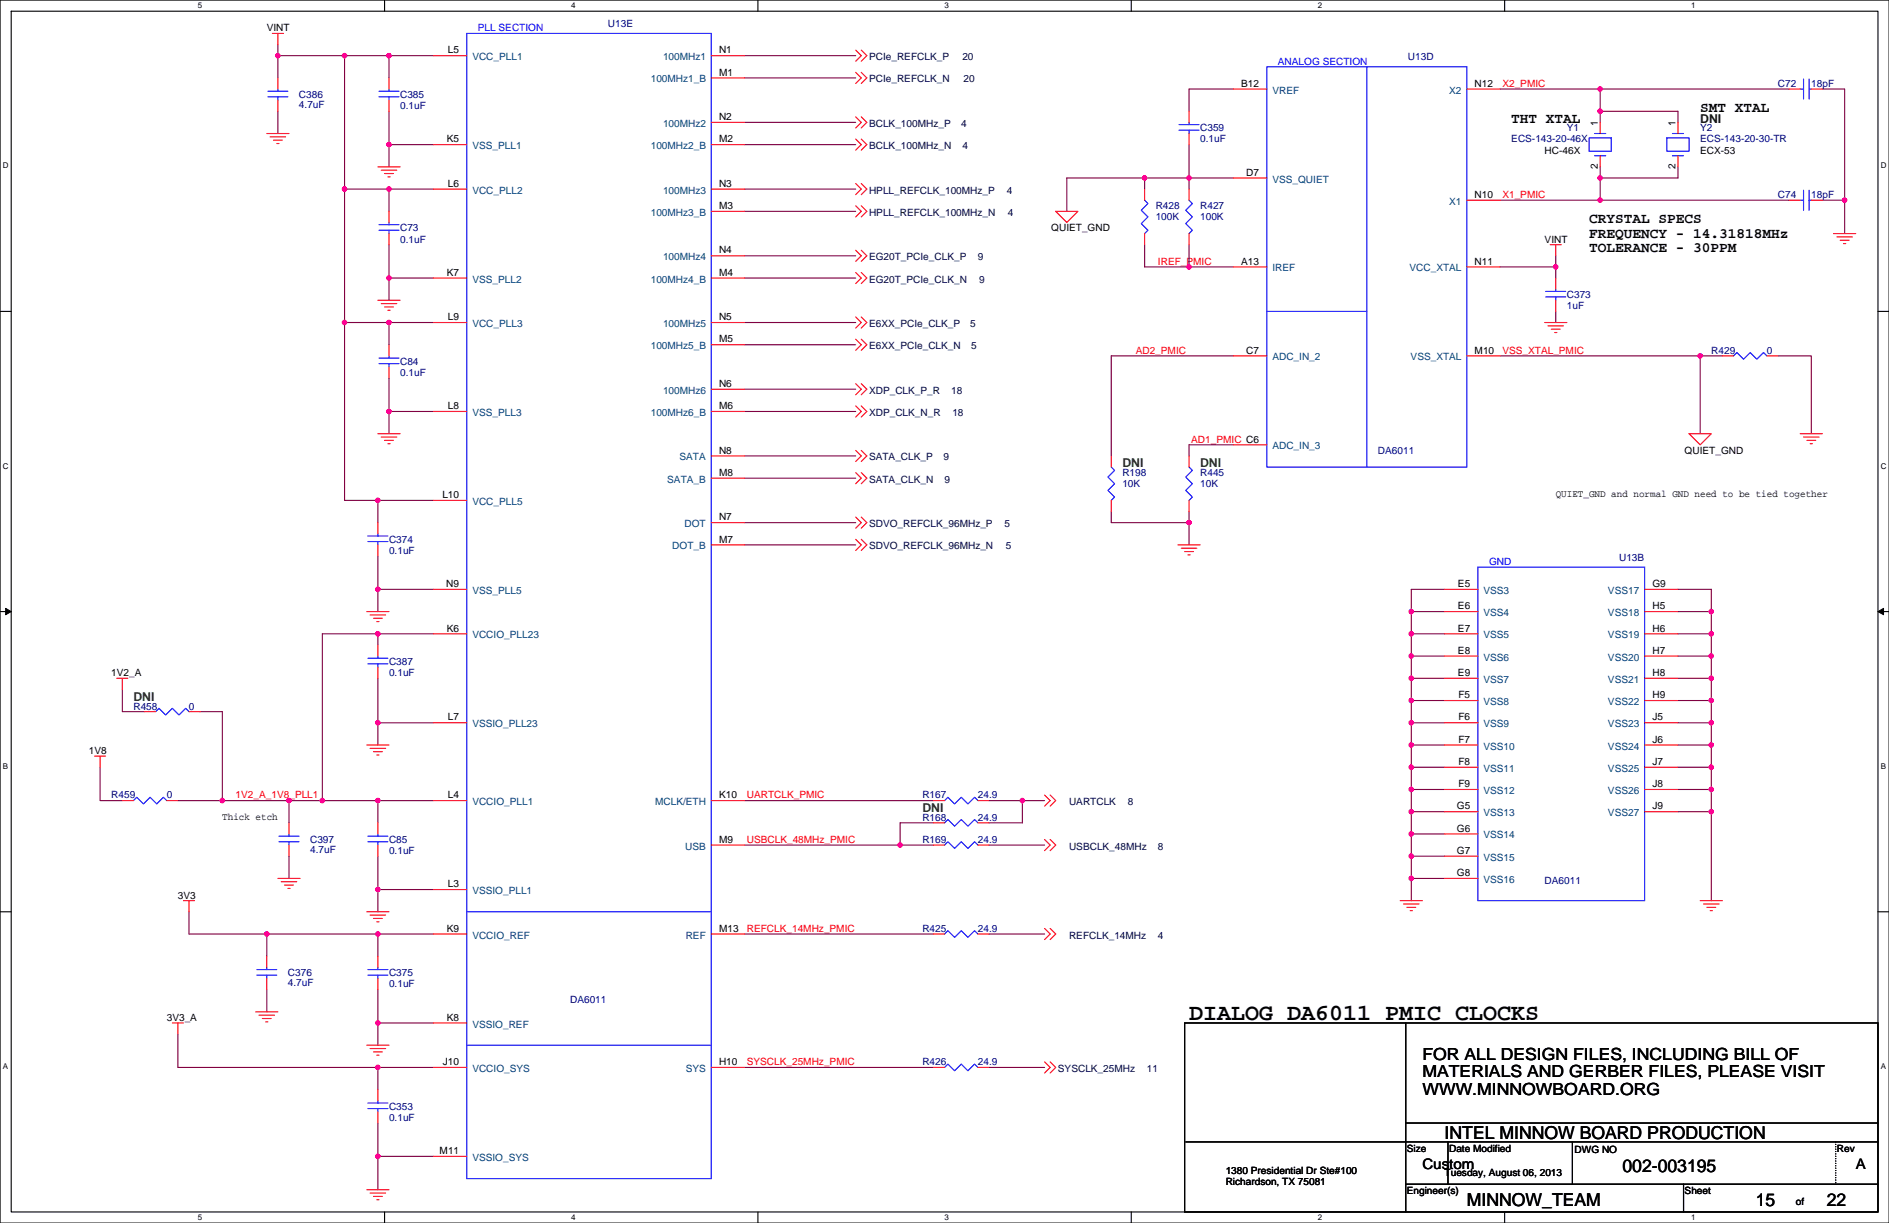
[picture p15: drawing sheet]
<svg xmlns="http://www.w3.org/2000/svg" width="432mm" height="279mm" viewBox="0 0 432 279" stroke-linecap="round" stroke-linejoin="round" font-family="sans-serif">
<defs><g id="words">
<text font-size="5.3" x="271.8" y="233.1">DIALOG DA6011 PMIC CLOCKS</text>
<g font-size="4.1">
<text x="330.2" y="260.2">INTEL MINNOW BOARD PRODUCTION</text>
<text x="370.9" y="267.8">002-003195</text>
<text x="335.3" y="275.4">MINNOW_TEAM</text>
<text x="401.3" y="275.4">15</text>
<text x="417.6" y="275.4">22</text>
</g>
<g font-size="3.8">
<text x="325.1" y="242.2">FOR ALL DESIGN FILES, INCLUDING BILL OF</text>
<text x="325.1" y="246.1">MATERIALS AND GERBER FILES, PLEASE VISIT</text>
<text x="325.1" y="250.1">WWW.MINNOWBOARD.ORG</text>
</g>
<g font-size="3.3">
<text x="345.5" y="28.2">THT XTAL</text>
<text x="388.6" y="25.6">SMT XTAL</text>
<text x="363.2" y="51">CRYSTAL SPECS</text>
<text x="363.2" y="54.3">FREQUENCY - 14.31818MHz</text>
<text x="363.2" y="57.6">TOLERANCE - 30PPM</text>
<text x="325.1" y="267.1">Custom</text>
<text x="424.2" y="267.1">A</text>
</g>
<text font-size="2.8" fill="#004000" x="388.6" y="28">DNI</text>
<g font-size="2.8" fill="#008000">
<text x="256.6" y="106.7">DNI</text>
<text x="274.3" y="106.7">DNI</text>
<text x="30.5" y="160.1">DNI</text>
<text x="210.8" y="185.5">DNI</text>
</g>
<g font-size="2.3">
<text x="61" y="7.2">VINT</text>
<text x="102.4" y="12.2">L5</text>
<text x="164.4" y="12.2">N1</text>
<text x="164.4" y="17.3">M1</text>
<text x="283.7" y="19.8">B12</text>
<text x="337.1" y="19.8">N12</text>
<text x="164.4" y="27.4">N2</text>
<text x="365.3" y="28.7" transform="rotate(-90 365.3 28.7)">1</text>
<text x="383" y="28.7" transform="rotate(-90 383 28.7)">1</text>
<text x="102.1" y="32.5">K5</text>
<text x="164.4" y="32.5">M2</text>
<text x="353.1" y="35.1">HC-46X</text>
<text x="388.6" y="35.1">ECX-53</text>
<text x="284.9" y="40.1">D7</text>
<text x="365.3" y="38.7" transform="rotate(-90 365.3 38.7)">2</text>
<text x="383" y="38.7" transform="rotate(-90 383 38.7)">2</text>
<text x="102.4" y="42.7">L6</text>
<text x="164.4" y="42.7">N3</text>
<text x="164.4" y="47.8">M3</text>
<text x="337.1" y="45.2">N10</text>
<text x="240.3" y="52.9">QUIET_GND</text>
<text x="164.4" y="57.9">N4</text>
<text x="353.1" y="55.4">VINT</text>
<text x="102.1" y="63">K7</text>
<text x="164.4" y="63">M4</text>
<text x="283.7" y="60.5">A13</text>
<text x="337.1" y="60.5">N11</text>
<text x="102.4" y="73.2">L9</text>
<text x="164.4" y="73.2">N5</text>
<text x="164.4" y="78.2">M5</text>
<text x="284.9" y="80.8">C7</text>
<text x="337.1" y="80.8">M10</text>
<text x="164.4" y="88.4">N6</text>
<text x="102.4" y="93.5">L8</text>
<text x="164.4" y="93.5">M6</text>
<text x="164.4" y="103.6">N8</text>
<text x="385.1" y="103.7">QUIET_GND</text>
<text x="101.1" y="113.8">L10</text>
<text x="164.4" y="108.7">M8</text>
<text x="355.6" y="113.6">QUIET_GND and normal GND need to be tied together</text>
<text x="164.4" y="118.9">N7</text>
<text x="164.4" y="124">M7</text>
<text x="102" y="134.1">N9</text>
<text x="333.3" y="134.1">E5</text>
<text x="377.7" y="134.1">G9</text>
<text x="333.3" y="139.2">E6</text>
<text x="377.7" y="139.2">H5</text>
<text x="102.1" y="144.3">K6</text>
<text x="333.3" y="144.3">E7</text>
<text x="333.3" y="149.4">E8</text>
<text x="377.7" y="144.3">H6</text>
<text x="377.7" y="149.4">H7</text>
<text x="25.4" y="154.5">1V2_A</text>
<text x="333.3" y="154.4">E9</text>
<text x="377.7" y="154.4">H8</text>
<text x="333.4" y="159.5">F5</text>
<text x="377.7" y="159.5">H9</text>
<text x="102.4" y="164.6">L7</text>
<text x="333.4" y="164.6">F6</text>
<text x="377.7" y="164.6">J5</text>
<text x="20.3" y="172.3">1V8</text>
<text x="333.4" y="169.7">F7</text>
<text x="377.7" y="169.7">J6</text>
<text x="333.4" y="174.8">F8</text>
<text x="333.4" y="179.8">F9</text>
<text x="377.7" y="174.8">J7</text>
<text x="377.7" y="179.8">J8</text>
<text x="102.4" y="182.4">L4</text>
<text x="164.4" y="182.4">K10</text>
<text x="333" y="184.9">G5</text>
<text x="377.7" y="184.9">J9</text>
<text x="50.8" y="187.3">Thick etch</text>
<text x="333" y="190">G6</text>
<text x="164.4" y="192.5">M9</text>
<text x="333" y="195.1">G7</text>
<text x="102.4" y="202.7">L3</text>
<text x="333" y="200.2">G8</text>
<text x="40.7" y="205.3">3V3</text>
<text x="102.1" y="212.9">K9</text>
<text x="164.4" y="212.9">M13</text>
<text x="38.1" y="233.2">3V3_A</text>
<text x="102.1" y="233.2">K8</text>
<text x="101.2" y="243.3">J10</text>
<text x="164.4" y="243.3">H10</text>
<text x="100.5" y="263.7">M11</text>
<text x="321.6" y="263.2">Size</text>
<text x="331.2" y="263.2">Date Modified</text>
<text x="359.9" y="263.4">DWG NO</text>
<text x="419.9" y="263.2">Rev</text>
<text x="280.2" y="268.3">1380 Presidential Dr Ste#100</text>
<text x="330.2" y="268.8">Tuesday, August 06, 2013</text>
<text x="280.2" y="270.6">Richardson, TX 75081</text>
<text x="321.6" y="272.8">Engineer(s)</text>
<text x="385.1" y="272.8">Sheet</text>
<text x="410.5" y="275.4">of</text>
</g>
<g font-size="2.3" fill="#00f">
<text x="109.2" y="7.2">PLL SECTION</text>
<text x="292.1" y="14.8">ANALOG SECTION</text>
<text x="340.4" y="129.1">GND</text>
</g>
<g font-size="2.3" fill="#000080">
<text x="139" y="6.1">U13E</text>
<text x="321.8" y="13.8">U13D</text>
<text x="68.3" y="22.4">C386</text>
<text x="91.5" y="22.4">C385</text>
<text x="406.4" y="19.9">C72</text>
<text x="414" y="19.9">18pF</text>
<text x="68.3" y="24.7">4.7uF</text>
<text x="91.5" y="24.9">0.1uF</text>
<text x="274.3" y="30">C359</text>
<text x="274.3" y="32.6">0.1uF</text>
<text x="345.5" y="32.6">ECS-143-20-46X</text>
<text x="358.2" y="30">Y1</text>
<text x="388.6" y="30">Y2</text>
<text x="388.6" y="32.6">ECS-143-20-30-TR</text>
<text x="264.2" y="47.8">R428</text>
<text x="274.3" y="47.8">R427</text>
<text x="406.4" y="45.3">C74</text>
<text x="414" y="45.3">18pF</text>
<text x="91.5" y="52.9">C73</text>
<text x="264.2" y="50.3">100K</text>
<text x="274.3" y="50.3">100K</text>
<text x="91.5" y="55.4">0.1uF</text>
<text x="358.2" y="68.1">C373</text>
<text x="358.2" y="70.7">1uF</text>
<text x="91.5" y="83.4">C84</text>
<text x="391.2" y="80.8">R429</text>
<text x="403.9" y="80.8">0</text>
<text x="91.5" y="85.9">0.1uF</text>
<text x="315" y="103.7">DA6011</text>
<text x="256.6" y="108.8">R198</text>
<text x="256.6" y="111.3">10K</text>
<text x="274.3" y="108.8">R445</text>
<text x="274.3" y="111.3">10K</text>
<text x="88.9" y="124">C374</text>
<text x="88.9" y="126.5">0.1uF</text>
<text x="370.1" y="128.1">U13B</text>
<text x="88.9" y="151.9">C387</text>
<text x="88.9" y="154.5">0.1uF</text>
<text x="30.5" y="162.1">R458</text>
<text x="43.2" y="162.1">0</text>
<text x="25.4" y="182.4">R459</text>
<text x="38.1" y="182.4">0</text>
<text x="210.8" y="182.4">R167</text>
<text x="223.5" y="182.4">24.9</text>
<text x="210.8" y="187.5">R168</text>
<text x="223.5" y="187.5">24.9</text>
<text x="70.9" y="192.6">C397</text>
<text x="70.9" y="194.9">4.7uF</text>
<text x="88.9" y="192.6">C85</text>
<text x="88.9" y="195.1">0.1uF</text>
<text x="210.8" y="192.6">R169</text>
<text x="223.5" y="192.6">24.9</text>
<text x="353.1" y="202">DA6011</text>
<text x="210.8" y="212.9">R425</text>
<text x="223.5" y="212.9">24.9</text>
<text x="65.8" y="223.1">C376</text>
<text x="65.8" y="225.3">4.7uF</text>
<text x="88.9" y="223.1">C375</text>
<text x="88.9" y="225.6">0.1uF</text>
<text x="130.3" y="229.2">DA6011</text>
<text x="210.8" y="243.4">R426</text>
<text x="223.5" y="243.4">24.9</text>
<text x="88.9" y="253.5">C353</text>
<text x="88.9" y="256.1">0.1uF</text>
</g>
<g font-size="2.3" fill="#004080">
<text x="108" y="13.8">VCC_PLL1</text>
<text x="151.6" y="13.8">100MHz1</text>
<text x="148.8" y="18.8">100MHz1_B</text>
<text x="290.9" y="21.4">VREF</text>
<text x="331.2" y="21.4">X2</text>
<text x="151.6" y="29">100MHz2</text>
<text x="108" y="34.1">VSS_PLL1</text>
<text x="148.8" y="34.1">100MHz2_B</text>
<text x="290.9" y="41.7">VSS_QUIET</text>
<text x="108" y="44.2">VCC_PLL2</text>
<text x="151.6" y="44.2">100MHz3</text>
<text x="331.2" y="46.8">X1</text>
<text x="148.8" y="49.3">100MHz3_B</text>
<text x="151.6" y="59.5">100MHz4</text>
<text x="108" y="64.6">VSS_PLL2</text>
<text x="148.8" y="64.6">100MHz4_B</text>
<text x="290.9" y="62">IREF</text>
<text x="322.2" y="62">VCC_XTAL</text>
<text x="108" y="74.7">VCC_PLL3</text>
<text x="151.6" y="74.7">100MHz5</text>
<text x="148.8" y="79.8">100MHz5_B</text>
<text x="290.9" y="82.3">ADC_IN_2</text>
<text x="322.5" y="82.3">VSS_XTAL</text>
<text x="151.6" y="90">100MHz6</text>
<text x="108" y="95">VSS_PLL3</text>
<text x="148.8" y="95">100MHz6_B</text>
<text x="155.3" y="105.2">SATA</text>
<text x="290.9" y="102.7">ADC_IN_3</text>
<text x="152.5" y="110.3">SATA_B</text>
<text x="108" y="115.4">VCC_PLL5</text>
<text x="153.7" y="125.5">DOT_B</text>
<text x="156.5" y="120.4">DOT</text>
<text x="108" y="135.7">VSS_PLL5</text>
<text x="339.1" y="135.7">VSS3</text>
<text x="367.6" y="135.7">VSS17</text>
<text x="339.1" y="140.8">VSS4</text>
<text x="367.6" y="140.8">VSS18</text>
<text x="108" y="145.8">VCCIO_PLL23</text>
<text x="339.1" y="145.8">VSS5</text>
<text x="367.6" y="145.8">VSS19</text>
<text x="339.1" y="150.9">VSS6</text>
<text x="339.1" y="156">VSS7</text>
<text x="367.6" y="150.9">VSS20</text>
<text x="367.6" y="156">VSS21</text>
<text x="339.1" y="161.1">VSS8</text>
<text x="367.6" y="161.1">VSS22</text>
<text x="108" y="166.2">VSSIO_PLL23</text>
<text x="339.1" y="166.2">VSS9</text>
<text x="367.6" y="166.2">VSS23</text>
<text x="339.1" y="171.2">VSS10</text>
<text x="367.6" y="171.2">VSS24</text>
<text x="339.1" y="176.3">VSS11</text>
<text x="367.6" y="176.3">VSS25</text>
<text x="108" y="183.9">VCCIO_PLL1</text>
<text x="149.8" y="183.9">MCLK/ETH</text>
<text x="339.1" y="181.4">VSS12</text>
<text x="367.6" y="181.4">VSS26</text>
<text x="339.1" y="186.5">VSS13</text>
<text x="339.1" y="191.6">VSS14</text>
<text x="367.6" y="186.5">VSS27</text>
<text x="156.6" y="194.1">USB</text>
<text x="339.1" y="196.6">VSS15</text>
<text x="339.1" y="201.7">VSS16</text>
<text x="108" y="204.3">VSSIO_PLL1</text>
<text x="108" y="214.4">VCCIO_REF</text>
<text x="156.7" y="214.4">REF</text>
<text x="108" y="234.7">VSSIO_REF</text>
<text x="108" y="244.9">VCCIO_SYS</text>
<text x="156.8" y="244.9">SYS</text>
<text x="108" y="265.2">VSSIO_SYS</text>
</g>
<g font-size="2.3" fill="#000040">
<text x="198.6" y="13.8">PCIe_REFCLK_P</text>
<text x="220" y="13.8">20</text>
<text x="198.6" y="18.8">PCIe_REFCLK_N</text>
<text x="220.2" y="18.8">20</text>
<text x="198.6" y="29">BCLK_100MHz_P</text>
<text x="219.7" y="29">4</text>
<text x="198.6" y="34.1">BCLK_100MHz_N</text>
<text x="220" y="34.1">4</text>
<text x="198.6" y="44.2">HPLL_REFCLK_100MHz_P</text>
<text x="230.1" y="44.2">4</text>
<text x="198.6" y="49.3">HPLL_REFCLK_100MHz_N</text>
<text x="230.4" y="49.3">4</text>
<text x="198.6" y="59.5">EG20T_PCIe_CLK_P</text>
<text x="223.5" y="59.5">9</text>
<text x="198.6" y="64.6">EG20T_PCIe_CLK_N</text>
<text x="223.8" y="64.6">9</text>
<text x="198.6" y="74.7">E6XX_PCIe_CLK_P</text>
<text x="221.8" y="74.7">5</text>
<text x="198.6" y="79.8">E6XX_PCIe_CLK_N</text>
<text x="222" y="79.8">5</text>
<text x="198.6" y="90">XDP_CLK_P_R</text>
<text x="217.4" y="90">18</text>
<text x="198.6" y="95">XDP_CLK_N_R</text>
<text x="217.7" y="95">18</text>
<text x="198.6" y="105.2">SATA_CLK_P</text>
<text x="215.7" y="105.2">9</text>
<text x="198.6" y="110.3">SATA_CLK_N</text>
<text x="215.9" y="110.3">9</text>
<text x="198.6" y="120.4">SDVO_REFCLK_96MHz_P</text>
<text x="198.6" y="125.5">SDVO_REFCLK_96MHz_N</text>
<text x="229.6" y="120.4">5</text>
<text x="229.9" y="125.5">5</text>
<text x="244.4" y="183.9">UARTCLK</text>
<text x="257.8" y="183.9">8</text>
<text x="244.4" y="194.1">USBCLK_48MHz</text>
<text x="264.7" y="194.1">8</text>
<text x="244.4" y="214.4">REFCLK_14MHz</text>
<text x="264.7" y="214.4">4</text>
<text x="241.8" y="244.9">SYSCLK_25MHz</text>
<text x="262.1" y="244.9">11</text>
</g>
<g font-size="2.3" fill="#f00">
<text x="343.4" y="19.8">X2_PMIC</text>
<text x="343.4" y="45.2">X1_PMIC</text>
<text x="264.7" y="60.5">IREF_PMIC</text>
<text x="259.6" y="80.8">AD2_PMIC</text>
<text x="343.4" y="80.8">VSS_XTAL_PMIC</text>
<text x="272.3" y="101.1">AD1_PMIC C6</text>
<text x="53.9" y="182.4">1V2_A_1V8_PLL1</text>
<text x="170.7" y="182.4">UARTCLK_PMIC</text>
<text x="170.7" y="192.6">USBCLK_48MHz_PMIC</text>
<text x="170.7" y="212.9">REFCLK_14MHz_PMIC</text>
<text x="170.7" y="243.4">SYSCLK_25MHz_PMIC</text>
</g>
<g font-size="1.8">
<text x="45.2" y="1.9">5</text>
<text x="130.6" y="1.9">4</text>
<text x="215.9" y="1.9">3</text>
<text x="301.3" y="1.9">2</text>
<text x="386.6" y="1.9">1</text>
<text x=".7" y="38.5">D</text>
<text x="429.9" y="38.5">D</text>
<text x=".7" y="107.1">C</text>
<text x="429.9" y="107.1">C</text>
<text x=".7" y="175.6">B</text>
<text x="429.9" y="175.6">B</text>
<text x=".7" y="244.2">A</text>
<text x="429.9" y="244.2">A</text>
<text x="45.2" y="278.8">5</text>
<text x="130.6" y="278.8">4</text>
<text x="215.9" y="278.8">3</text>
<text x="301.3" y="278.8">2</text>
<text x="386.6" y="278.8">1</text>
</g>
</g></defs>
<path d="M0 0h431.8v279.4h-431.8zM2.6 2.6h426.7v274.3h-426.7z" fill="none" stroke="#000" stroke-width=".25"/>
<g fill="#fff">
<path d="M45.2 .3h1v2h-1z"/>
<path d="M45.2 277.1h1v2.1h-1z"/>
</g>
<path d="M87.9 0v2.6M87.9 276.9v2.5" fill="none" stroke="#000" stroke-width=".25"/>
<g fill="#fff">
<path d="M130.6 .3h1v2h-1z"/>
<path d="M130.6 277.1h1v2.1h-1z"/>
</g>
<path d="M173.2 0v2.6M173.2 276.9v2.5" fill="none" stroke="#000" stroke-width=".25"/>
<g fill="#fff">
<path d="M215.9 .3h1v2h-1z"/>
<path d="M215.9 277.1h1v2.1h-1z"/>
</g>
<path d="M258.6 0v2.6M258.6 276.9v2.5" fill="none" stroke="#000" stroke-width=".25"/>
<g fill="#fff">
<path d="M301.3 .3h1v2h-1z"/>
<path d="M301.3 277.1h1v2.1h-1z"/>
</g>
<path d="M343.9 0v2.6M343.9 276.9v2.5" fill="none" stroke="#000" stroke-width=".25"/>
<g fill="#fff">
<path d="M386.6 .3h1v2h-1z"/>
<path d="M386.6 277.1h1v2.1h-1z"/>
<path d="M.7 36.9h1.2v2h-1.2z"/>
<path d="M429.9 36.9h1.3v2h-1.3z"/>
<path d="M.7 105.4h1.2v2.1h-1.2z"/>
<path d="M429.9 105.4h1.3v2.1h-1.3z"/>
</g>
<path d="M0 71.1h2.6M429.3 71.1h2.5" fill="none" stroke="#000" stroke-width=".25"/>
<g fill="#fff">
<path d="M.7 174h1.2v2h-1.2z"/>
<path d="M429.9 174h1.2v2h-1.2z"/>
</g>
<path d="M0 139.7h2.6M429.3 139.7h2.5" fill="none" stroke="#000" stroke-width=".25"/>
<path d="M1.3 139l1.3 .7-1.3 .7zM429.3 139.7l1.3-.7v1.4z" fill="#000" stroke="#000" stroke-width=".23"/>
<g fill="#fff">
<path d="M.7 242.6h1.2v2h-1.2z"/>
<path d="M429.9 242.6h1.2v2h-1.2z"/>
</g>
<path d="M0 208.3h2.6M429.3 208.3h2.5M270.8 233.7h158.5v43.2h-158.5zM321.3 233.7v43.2M321.3 256.6h108M271 260.9h158.3M321.3 270.5h108M331 260.9v9.6M359.4 260.9v9.6M384.8 270.5v6.4" fill="none" stroke="#000" stroke-width=".25"/>
<g fill="none" stroke="#800040" stroke-width=".25">
<path d="M63.5 12.7h15.3M63.5 10.2v2.5M63.5 12.7v5.1M78.8 12.7v30.5M78.8 12.7h10.1M99.1 12.7h-10.2v5.1M170.2 12.7h25.4M170.2 17.8h25.4M63.5 25.4v5.1M88.9 25.4v7.6M88.9 33h10.2M88.9 33v5.1"/>
<path d="M170.2 28h25.4M170.2 33h25.4M271.8 33v10.2M282 20.3h-10.2v5.1M342.9 20.3h22.9v5.1M365.8 20.3h43.2M365.8 25.4v2.6M365.8 38.1v2.6M365.8 25.4h17.8v2.6M383.6 38.1v2.6h-17.8M416.6 20.3h5.1v25.4M78.8 43.2v30.5"/>
<path d="M78.8 43.2h10.1v5.1M88.9 43.2h10.2M88.9 55.9v7.6M170.2 58.4h25.4M170.2 43.2h25.4M170.2 48.3h25.4M261.6 40.7h20.4M261.6 55.9v5.1h10.2M261.6 43.2v-2.5h-17.7v7.6M271.8 55.9v5.1M342.9 45.7h22.9M355.6 58.4v2.6"/>
<path d="M365.8 45.7h43.2M365.8 40.7v5M416.6 45.7h5.1M421.7 45.7v7.7M78.8 73.7v40.6h7.6v5.1M78.8 73.7h10.1v5.1M88.9 73.7h10.2M99.1 63.5h-10.2v5.1M170.2 63.5h25.4M170.2 73.7h25.4M170.2 78.8h25.4M271.8 61h10.2"/>
<path d="M342.9 61h12.7M355.6 71.1v2.6M355.6 61v2.5M88.9 86.4v7.6M88.9 94h10.2M88.9 94v5.1M170.2 88.9h25.4M170.2 94h25.4M282 81.3h-28v22.9M342.9 81.3h45.7M388.6 81.3v17.8M388.6 81.3h5.1"/>
<path d="M406.4 81.3h7.6v17.8M86.4 114.3h12.7M170.2 119.4h25.4M170.2 104.2h25.4M170.2 109.2h25.4M254 116.9v2.5h17.8M271.8 116.9v2.5M271.8 119.4v5.1M282 101.6h-10.2v2.6M86.4 134.6h12.7M86.4 127v7.6M86.4 134.6v5.1"/>
<path d="M170.2 124.5h25.4M322.6 139.7h7.6M322.6 139.7v5.1M330.2 134.6h-7.6v5.1M383.6 134.6h7.6v5.1M383.6 139.7h7.6M391.2 139.7v5.1M28 157.5v5.1h5M86.4 155v10.1M86.4 144.8h-12.7v38.1M99.1 144.8h-12.7v2.5M322.6 144.8h7.6"/>
<path d="M322.6 149.9h7.6M322.6 155h7.6M322.6 144.8v5.1M322.6 149.9v5.1M322.6 155v5M383.6 144.8h7.6M383.6 149.9h7.6v5.1M383.6 155h7.6M391.2 155v5M391.2 144.8v5.1M22.9 175.3v7.6h5.1M45.7 162.6h5.1v20.3"/>
<path d="M86.4 165.1h12.7M86.4 165.1v5.1M322.6 160h7.6M322.6 165.1h7.6M322.6 170.2h7.6M322.6 175.3h7.6M322.6 160v5.1M322.6 165.1v5.1M322.6 170.2v5.1M322.6 175.3v5.1M383.6 160h7.6M383.6 165.1h7.6"/>
<path d="M383.6 170.2h7.6v5.1M383.6 175.3h7.6M391.2 160v5.1M391.2 165.1v5.1M391.2 175.3v10.1M40.7 182.9h10.1M50.8 182.9h22.9M66.1 182.9v5.1M66.1 195.6v5.1M73.7 182.9h12.7M86.4 195.6v7.6h12.7M99.1 182.9h-12.7v5.1"/>
<path d="M170.2 193.1h35.6M170.2 182.9h43.2M205.8 193.1h7.6M213.4 188h-7.6v5.1M226.1 193.1h12.7M226.1 182.9h7.6v5.1h-7.6M233.7 182.9h5.1M322.6 180.4h7.6M322.6 185.4h7.6M322.6 190.5h7.6M322.6 195.6h7.6M322.6 180.4v5"/>
<path d="M322.6 185.4v5.1M322.6 190.5v5.1M322.6 195.6v5.1M383.6 180.4h7.6M383.6 185.4h7.6M391.2 185.4v20.4M43.2 208.3v5.1h17.8M61 213.4h25.4M61 213.4v5.1M86.4 203.2v5.1M99.1 213.4h-12.7v5.1M170.2 213.4h43.2"/>
<path d="M226.1 213.4h12.7M322.6 200.7h7.6M322.6 200.7v5.1M40.7 236.2v7.7h45.7M61 226.1v5.1M86.4 226.1v7.6h12.7M86.4 233.7v5.1M86.4 243.9h12.7M86.4 243.9v5M86.4 256.6v7.6h12.7M170.2 243.9h43.2M226.1 243.9h12.7"/>
<path d="M86.4 264.2v7.6"/>
</g>
<g fill="#f0f" stroke="#f0f" stroke-width=".25">
<circle cx="322.6" cy="144.8" r=".5"/>
<circle cx="322.6" cy="139.7" r=".5"/>
<circle cx="322.6" cy="149.9" r=".5"/>
<circle cx="322.6" cy="154.9" r=".5"/>
<circle cx="322.6" cy="160" r=".5"/>
<circle cx="322.6" cy="165.1" r=".5"/>
<circle cx="322.6" cy="170.2" r=".5"/>
<circle cx="322.6" cy="175.3" r=".5"/>
<circle cx="322.6" cy="180.3" r=".5"/>
<circle cx="322.6" cy="185.4" r=".5"/>
<circle cx="322.6" cy="190.5" r=".5"/>
<circle cx="322.6" cy="195.6" r=".5"/>
<circle cx="322.6" cy="200.7" r=".5"/>
<circle cx="391.2" cy="144.8" r=".5"/>
<circle cx="391.2" cy="139.7" r=".5"/>
<circle cx="391.2" cy="165.1" r=".5"/>
<circle cx="391.2" cy="170.2" r=".5"/>
<circle cx="391.2" cy="185.4" r=".5"/>
<circle cx="391.2" cy="160" r=".5"/>
<circle cx="391.2" cy="154.9" r=".5"/>
<circle cx="391.2" cy="180.3" r=".5"/>
<circle cx="391.2" cy="175.3" r=".5"/>
<circle cx="391.2" cy="149.9" r=".5"/>
<circle cx="205.7" cy="193" r=".5"/>
<circle cx="233.7" cy="182.9" r=".5"/>
<circle cx="63.5" cy="12.7" r=".5"/>
<circle cx="78.7" cy="12.7" r=".5"/>
<circle cx="78.7" cy="73.7" r=".5"/>
<circle cx="78.7" cy="43.2" r=".5"/>
<circle cx="88.9" cy="12.7" r=".5"/>
<circle cx="88.9" cy="63.5" r=".5"/>
<circle cx="88.9" cy="94" r=".5"/>
<circle cx="88.9" cy="33" r=".5"/>
<circle cx="88.9" cy="43.2" r=".5"/>
<circle cx="88.9" cy="73.7" r=".5"/>
<circle cx="86.4" cy="114.3" r=".5"/>
<circle cx="86.4" cy="134.6" r=".5"/>
<circle cx="86.4" cy="165.1" r=".5"/>
<circle cx="86.4" cy="182.9" r=".5"/>
<circle cx="73.7" cy="182.9" r=".5"/>
<circle cx="86.4" cy="144.8" r=".5"/>
<circle cx="66" cy="182.9" r=".5"/>
<circle cx="50.8" cy="182.9" r=".5"/>
<circle cx="86.4" cy="203.2" r=".5"/>
<circle cx="86.4" cy="264.2" r=".5"/>
<circle cx="86.4" cy="243.8" r=".5"/>
<circle cx="86.4" cy="233.7" r=".5"/>
<circle cx="86.4" cy="213.4" r=".5"/>
<circle cx="61" cy="213.4" r=".5"/>
<circle cx="365.8" cy="20.3" r=".5"/>
<circle cx="365.8" cy="45.7" r=".5"/>
<circle cx="421.6" cy="45.7" r=".5"/>
<circle cx="355.6" cy="61" r=".5"/>
<circle cx="388.6" cy="81.3" r=".5"/>
<circle cx="271.8" cy="61" r=".5"/>
<circle cx="261.6" cy="40.6" r=".5"/>
<circle cx="271.8" cy="40.6" r=".5"/>
<circle cx="271.8" cy="119.4" r=".5"/>
<circle cx="365.8" cy="25.4" r=".5"/>
<circle cx="365.8" cy="40.6" r=".5"/>
</g>
<g fill="none" stroke="#f00" stroke-width=".25">
<path d="M62.3 7.6h2.5M63.5 17.8v2.5M63.5 7.6v2.6M88.9 17.8v2.5M99.1 12.7h7.6M162.6 12.7h7.6M162.6 17.8h7.6M195.6 16.5l1.3 1.3-1.3 1.3M195.6 11.5l1.3 1.2-1.3 1.3M196.9 16.5l1.2 1.3-1.2 1.3M196.9 11.5l1.2 1.2-1.2 1.3M61 30.5h5.1"/>
<path d="M61.7 31.3h3.6M62.5 32h2M63.3 32.8h.5M63.5 22.9v2.5M86.4 38.1h5.1M87.1 38.9h3.6M87.9 39.6h2M88.9 22.9v2.5M99.1 33h7.6M162.6 28h7.6M162.6 33h7.6M195.6 31.8l1.3 1.2-1.3 1.3"/>
<path d="M195.6 26.7l1.3 1.3-1.3 1.2M196.9 31.8l1.2 1.2-1.2 1.3M196.9 26.7l1.2 1.3-1.2 1.2M271.8 25.4v2.6M271.8 30.5v2.5M282 20.3h7.6M335.3 20.3h7.6M365.8 28v2.5M365.8 35.6v2.5M383.6 28v2.5M383.6 35.6v2.5M409 20.3h2.5"/>
<path d="M414 20.3h2.6M88.7 40.4h.5M88.9 48.3v2.5M88.9 53.4v2.5M99.1 43.2h7.6M162.6 43.2h7.6M162.6 48.3h7.6M162.6 58.4h7.6M195.6 41.9l1.3 1.3-1.3 1.3M195.6 47l1.3 1.3-1.3 1.3M195.6 57.2l1.3 1.2-1.3 1.3M196.9 41.9l1.2 1.3-1.2 1.3"/>
<path d="M196.9 47l1.2 1.3-1.2 1.3M196.9 57.2l1.2 1.2-1.2 1.3M241.3 48.3h5.1l-2.5 2.5zM261.6 43.2v2.5M261.6 53.4v2.5M271.8 43.2v2.5M271.8 53.4v2.5M282 40.7h7.6M335.3 45.7h7.6M354.4 55.9h2.5M355.6 55.9v2.5M409 45.7h2.5"/>
<path d="M414 45.7h2.6M419.1 53.4h5.1M419.9 54.1h3.5M420.6 54.9h2.1M421.4 55.6h.5M86.4 68.6h5.1M87.1 69.4h3.6M87.9 70.1h2M88.7 70.9h.5M88.9 78.8v2.5M99.1 63.5h7.6M99.1 73.7h7.6"/>
<path d="M162.6 63.5h7.6M162.6 73.7h7.6M162.6 78.8h7.6M195.6 62.3l1.3 1.2-1.3 1.3M195.6 72.4l1.3 1.3-1.3 1.3M195.6 77.5l1.3 1.3-1.3 1.2M196.9 62.3l1.2 1.2-1.2 1.3M196.9 72.4l1.2 1.3-1.2 1.3M196.9 77.5l1.2 1.3-1.2 1.2M282 61h7.6M335.3 61h7.6M353.1 73.7h5.1"/>
<path d="M353.8 74.4h3.6M354.6 75.2h2M355.4 76h.5M355.6 63.5v2.6M355.6 68.6v2.5M86.4 99.1h5.1M87.1 99.8h3.6M88.9 83.8v2.6M99.1 94h7.6M162.6 88.9h7.6M162.6 94h7.6M195.6 87.7l1.3 1.2-1.3 1.3"/>
<path d="M195.6 92.7l1.3 1.3-1.3 1.3M196.9 87.7l1.2 1.2-1.2 1.3M196.9 92.7l1.2 1.3-1.2 1.3M282 81.3h7.6M335.3 81.3h7.6M386.1 99.1h5.1l-2.6 2.5zM393.7 81.3h2.6M403.9 81.3h2.5M411.5 99.1h5.1M412.3 99.8h3.5M86.4 119.4v2.5M87.9 100.6h2"/>
<path d="M88.7 101.4h.5M99.1 114.3h7.6M162.6 104.2h7.6M162.6 109.2h7.6M162.6 119.4h7.6M195.6 102.9l1.3 1.3-1.3 1.2M195.6 108l1.3 1.2-1.3 1.3M195.6 118.1l1.3 1.3-1.3 1.3M196.9 102.9l1.2 1.3-1.2 1.2M196.9 108l1.2 1.2-1.2 1.3M196.9 118.1l1.2 1.3-1.2 1.3M254 104.2v2.5"/>
<path d="M254 114.3v2.6M271.8 104.2v2.5M271.8 114.3v2.6M282 101.6h7.6M413 100.6h2.1M413.8 101.4h.5M83.8 139.7h5.1M86.4 124.5v2.5M99.1 134.6h7.6M162.6 124.5h7.6M195.6 123.2l1.3 1.3-1.3 1.3M196.9 123.2l1.2 1.3-1.2 1.3"/>
<path d="M269.3 124.5h5M270 125.2h3.6M270.8 126h2M271.5 126.8h.6M330.2 134.6h7.6M330.2 139.7h7.6M375.9 134.6h7.7M375.9 139.7h7.7M26.7 155h2.5M28 155v2.5M84.6 140.5h3.6M85.4 141.2h2"/>
<path d="M86.1 142h.5M86.4 147.3v2.6M86.4 152.4v2.6M99.1 144.8h7.6M330.2 144.8h7.6M330.2 149.9h7.6M330.2 155h7.6M375.9 144.8h7.7M375.9 149.9h7.7M375.9 155h7.7M21.6 172.7h2.6M22.9 172.7v2.6"/>
<path d="M33 162.6h2.6M43.2 162.6h2.5M83.8 170.2h5.1M84.6 171h3.6M85.4 171.7h2M86.1 172.5h.5M99.1 165.1h7.6M330.2 160h7.6M330.2 165.1h7.6M330.2 170.2h7.6M330.2 175.3h7.6M375.9 160h7.7"/>
<path d="M375.9 165.1h7.7M375.9 170.2h7.7M375.9 175.3h7.7M28 182.9h2.5M38.1 182.9h2.6M66.1 188v2.5M66.1 193.1v2.5M86.4 188v2.5M86.4 193.1v2.5M99.1 182.9h7.6M162.6 182.9h7.6M162.6 193.1h7.6"/>
<path d="M213.4 182.9h2.5M213.4 193.1h2.5M213.4 188h2.5M223.5 182.9h2.6M223.5 193.1h2.6M223.5 188h2.6M238.8 181.6l1.3 1.3-1.3 1.3M238.8 191.8l1.3 1.3-1.3 1.2M240.1 181.6l1.2 1.3-1.2 1.3M240.1 191.8l1.2 1.3-1.2 1.2M330.2 180.4h7.6M330.2 185.4h7.6"/>
<path d="M330.2 190.5h7.6M330.2 195.6h7.6M375.9 180.4h7.7M375.9 185.4h7.7M41.9 205.8h2.6M43.2 205.8v2.5M61 218.5v2.5M63.5 200.7h5.1M64.3 201.4h3.5M65 202.2h2.1M65.8 203h.5M83.8 208.3h5.1"/>
<path d="M84.6 209.1h3.6M85.4 209.8h2M86.1 210.6h.5M86.4 218.5v2.5M99.1 203.2h7.6M99.1 213.4h7.6M162.6 213.4h7.6M213.4 213.4h2.5M223.5 213.4h2.6M238.8 212.1l1.3 1.3-1.3 1.3M240.1 212.1l1.2 1.3-1.2 1.3M320.1 205.8h5"/>
<path d="M320.8 206.5h3.6M321.6 207.3h2M322.3 208h.6M330.2 200.7h7.6M388.6 205.8h5.1M389.4 206.5h3.6M390.2 207.3h2M390.9 208h.5M39.4 233.7h2.5M40.7 233.7v2.5M58.4 231.2h5.1M59.2 231.9h3.6"/>
<path d="M60 232.7h2M60.7 233.4h.5M61 223.5v2.6M83.8 238.8h5.1M84.6 239.5h3.6M86.4 223.5v2.6M99.1 233.7h7.6M85.4 240.3h2M86.1 241.1h.5M86.4 248.9v2.6M86.4 254v2.6M99.1 243.9h7.6"/>
<path d="M162.6 243.9h7.6M213.4 243.9h2.5M223.5 243.9h2.6M238.8 242.6l1.3 1.3-1.3 1.2M240.1 242.6l1.2 1.3-1.2 1.2M83.8 271.8h5.1M84.6 272.6h3.6M85.4 273.3h2M86.1 274.1h.5M99.1 264.2h7.6"/>
</g>
<path d="M419.6 260.9v9.6M419.6 270.5h.1" fill="none" stroke="#000" stroke-width=".25" stroke-dasharray="0 .5"/>
<g fill="none" stroke="#00f" stroke-width=".25">
<path d="M106.7 7.6h55.9v261.7h-55.9zM289.6 15.3h45.7v91.4h-45.7zM312.4 15.3v91.4M412.3 18.1v4.5M413.5 18.1v4.5M61.2 22.1h4.6M61.2 20.8h4.6M63.5 20.3v.5M63.5 22.1v.8M86.6 22.1h4.6M86.6 20.8h4.6M88.9 20.3v.5"/>
<path d="M88.9 22.1v.8M269.5 29.7h4.6M269.5 28.5h4.6M271.8 28v.5M271.8 29.7v.8M363.2 31.5h5.1v3.1h-5.1zM364.5 30.5h2.6M364.5 35.6h2.6M381 31.5h5.1v3.1h-5.1zM382.3 30.5h2.5M382.3 35.6h2.5M411.5 20.3h.8"/>
<path d="M413.5 20.3h.5M86.6 52.6h4.6M86.6 51.3h4.6M88.9 50.8v.5M88.9 52.6v.8M261.6 45.7l.8 .8-1.5 1.5 1.5 1.6-1.5 1.5 1.5 1.5-.8 .8M271.8 45.7l.8 .8-1.6 1.5 1.6 1.6-1.6 1.5 1.6 1.5-.8 .8M411.5 45.7h.8M412.3 43.5v4.5M413.5 43.5v4.5M413.5 45.7h.5M289.6 71.1h22.8"/>
<path d="M353.3 67.8h4.6M353.3 66.6h4.6M355.6 66.1v.5M355.6 67.8v.8M86.6 83.1h4.6M86.6 81.8h4.6M88.9 81.3v.5M88.9 83.1v.7M396.3 81.3l.7-.8 1.5 1.6 1.6-1.6 1.5 1.6 1.5-1.6 .8 .8M254 106.7l.8 .8-1.5 1.5 1.5 1.5-1.5 1.5 1.5 1.6-.8 .7M271.8 106.7l.8 .8-1.6 1.5 1.6 1.5-1.6 1.5 1.6 1.6-.8 .7M84.1 123.7h4.6"/>
<path d="M84.1 122.4h4.6M86.4 121.9v.5M86.4 123.7v.8M337.8 129.6h38.1v76.2h-38.1zM84.1 151.7h4.6M84.1 150.4h4.6M86.4 149.9v.5M86.4 151.7v.7M35.6 162.6l.7-.8 1.6 1.5 1.5-1.5 1.5 1.5 1.5-1.5 .8 .8M30.5 182.9l.8-.8 1.5 1.6 1.5-1.6 1.5 1.6 1.6-1.6 .7 .8M63.8 192.3h4.5M63.8 191h4.5"/>
<path d="M66.1 190.5v.5M66.1 192.3v.8M84.1 192.3h4.6M84.1 191h4.6M86.4 190.5v.5M86.4 192.3v.8M215.9 182.9l.8-.8 1.5 1.6 1.5-1.6 1.6 1.6 1.5-1.6 .7 .8M215.9 193.1l.8-.8 1.5 1.5 1.5-1.5 1.6 1.5 1.5-1.5 .7 .8M215.9 188l.8-.8 1.5 1.5 1.5-1.5 1.6 1.5 1.5-1.5 .7 .8M106.7 208.3h55.9M215.9 213.4l.8-.8 1.5 1.5 1.5-1.5 1.6 1.5 1.5-1.5 .7 .8M58.7 222.8h4.6"/>
<path d="M58.7 221.5h4.6M61 221v.5M61 222.8v.7M84.1 222.8h4.6M84.1 221.5h4.6M86.4 221v.5M86.4 222.8v.7M106.7 238.8h55.9M84.1 253.3h4.6M84.1 252h4.6M86.4 251.5v.5M86.4 253.3v.7"/>
<path d="M215.9 243.9l.8-.8 1.5 1.5 1.5-1.5 1.6 1.5 1.5-1.5 .7 .8"/>
</g>
<use href="#words"/>
</svg>
